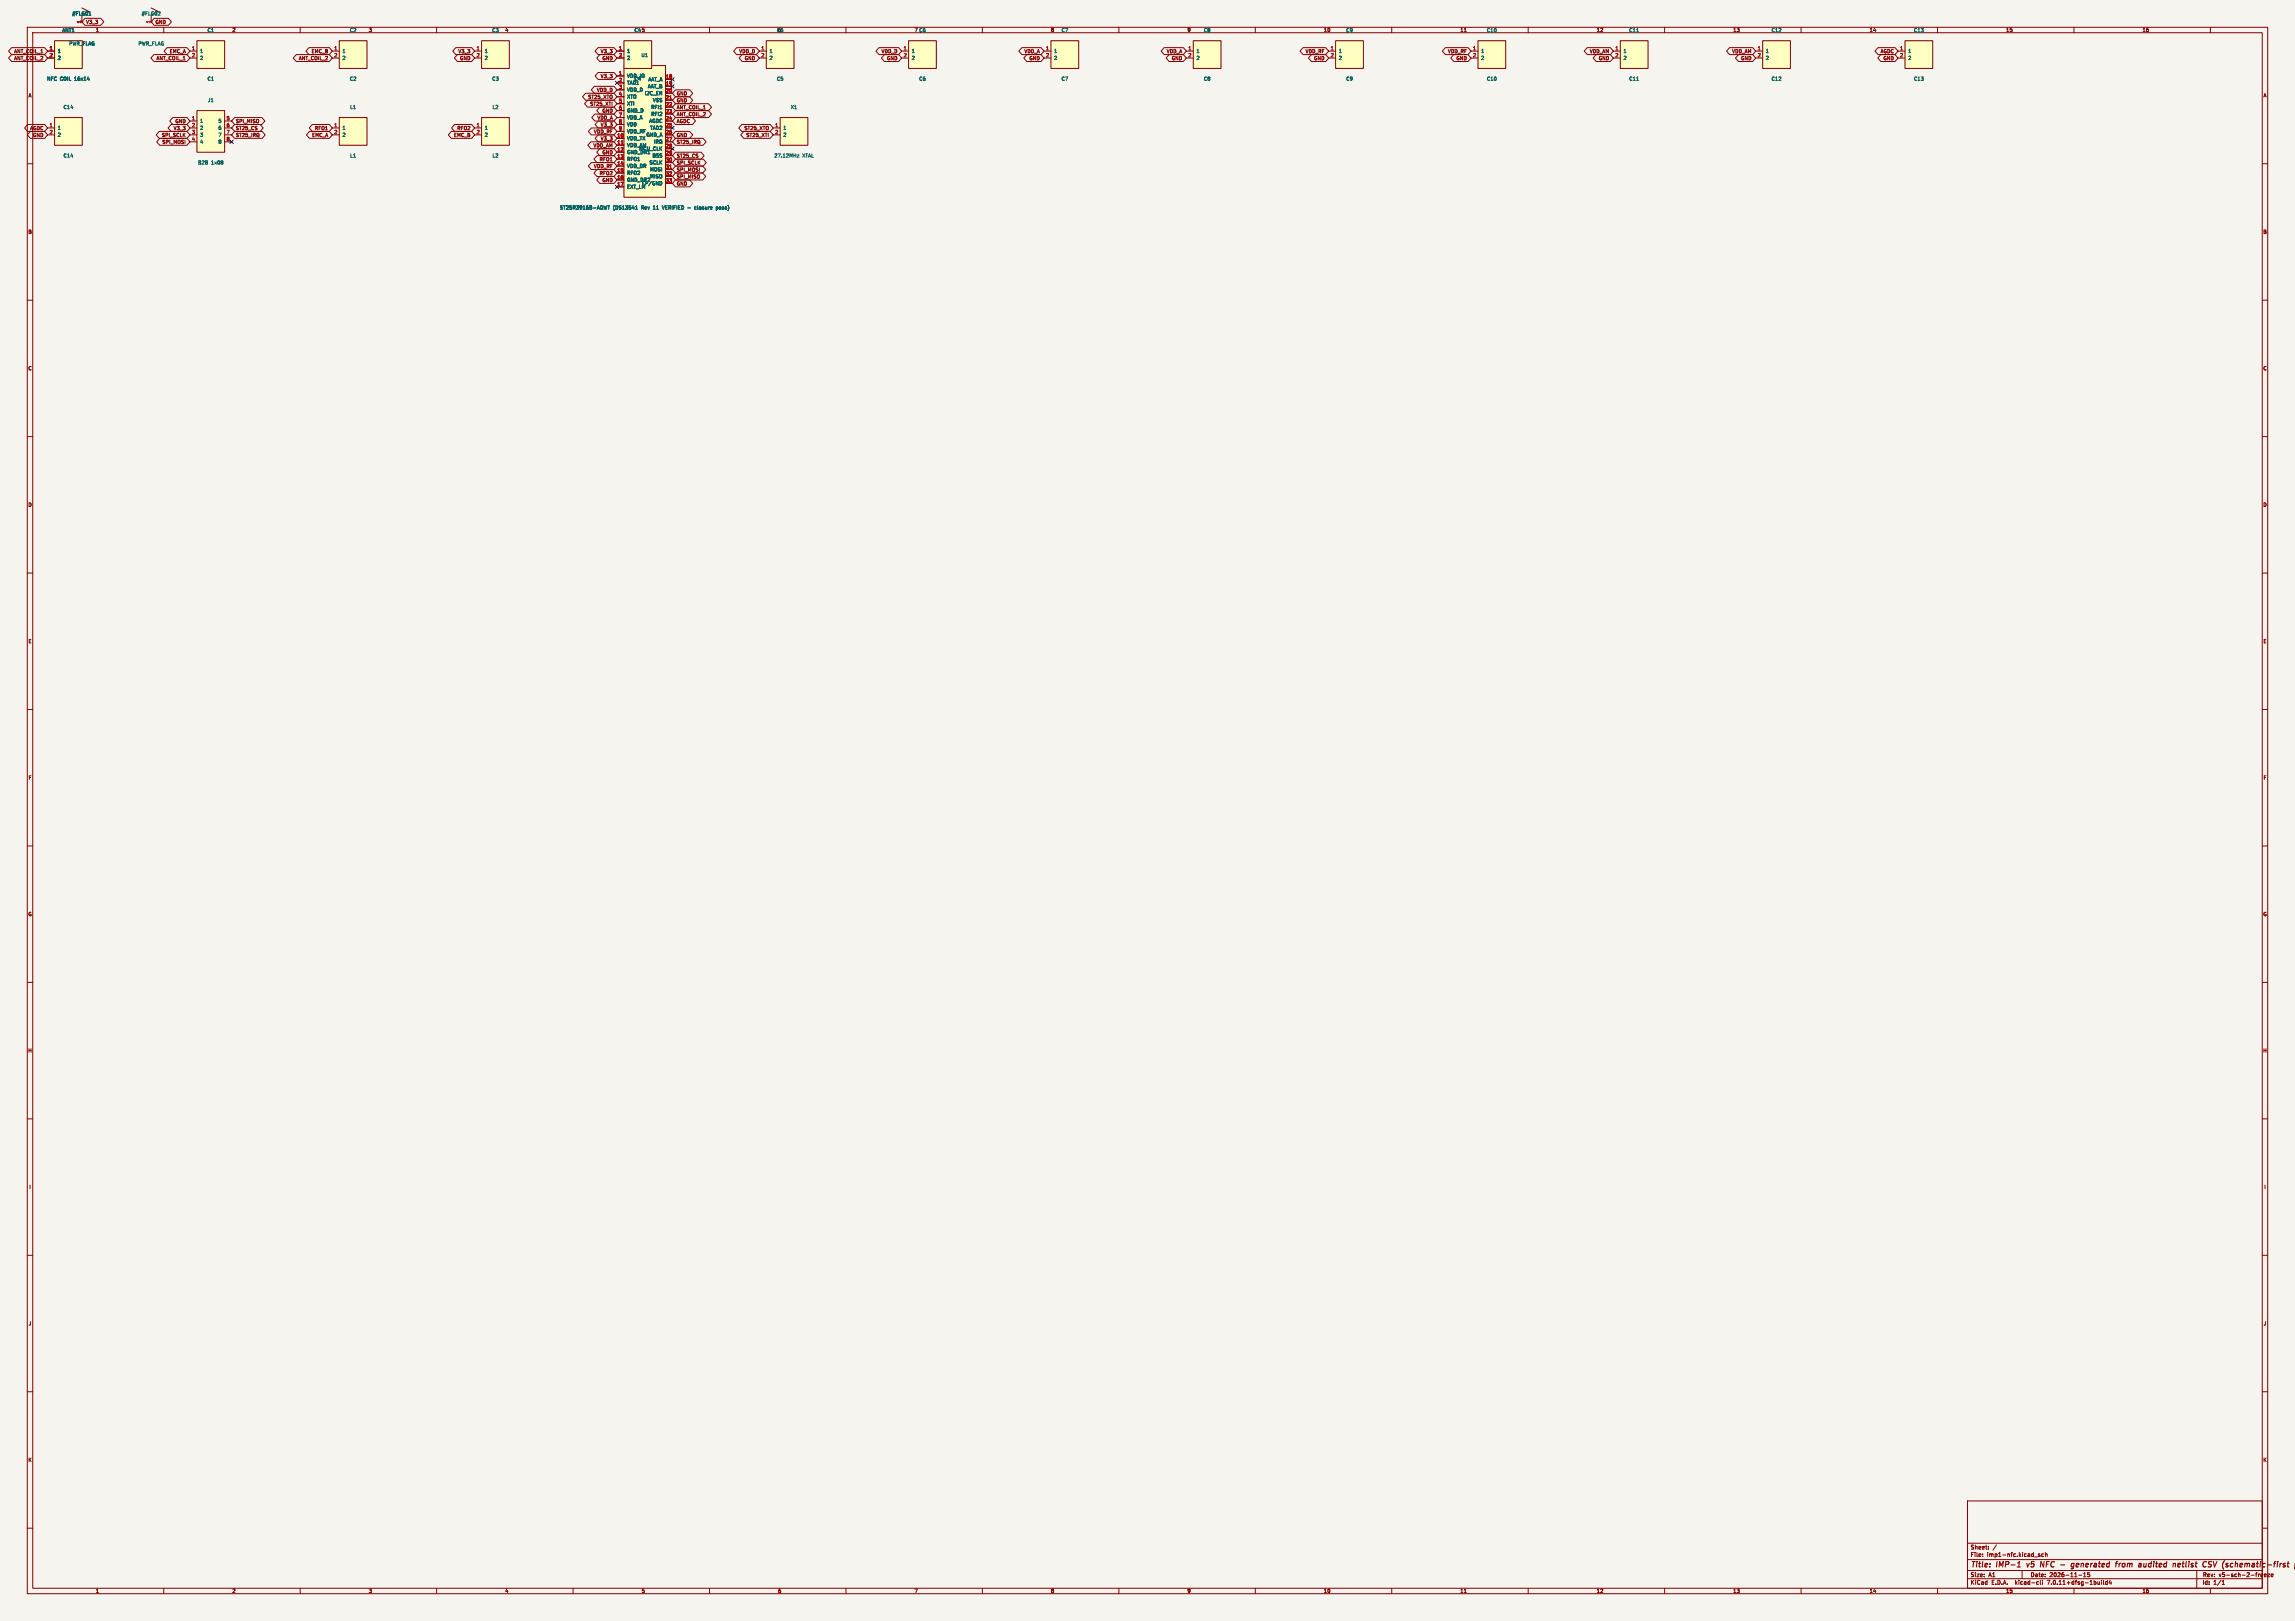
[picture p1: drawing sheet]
<svg xmlns="http://www.w3.org/2000/svg" width="841mm" height="594mm" viewBox="0 0 841 594" stroke-linecap="round" stroke-linejoin="round" font-family="sans-serif">
<defs><g id="words">
<g font-size="2.8" fill="#840000">
<text x="722" y="574.9">Title:</text>
<text x="731.7" y="574.9">IMP-1</text>
<text x="743.6" y="574.9">v5</text>
<text x="749.3" y="574.9">NFC</text>
<text x="757.5" y="574.9">-</text>
<text x="762.3" y="574.9">generated</text>
<text x="779.4" y="574.9">from</text>
<text x="788.5" y="574.9">audited</text>
<text x="801.9" y="574.9">netlist</text>
<text x="813.7" y="574.9">CSV (schematic-first</text>
</g>
<g font-size="2.1" fill="#840000">
<text x="722" y="568">Sheet:</text>
<text x="722" y="570.7">File:</text>
<text x="728.1" y="570.7">imp1-nfc.kicad_sch</text>
<text x="722" y="580.9">KiCad</text>
<text x="722" y="578.1">Size:</text>
<text x="728.7" y="578.1">A1</text>
<text x="729.7" y="580.9">E.D.A.</text>
<text x="738.6" y="580.9">kicad-cli</text>
<text x="744" y="578.1">Date:</text>
<text x="750.5" y="580.9">7.0.11+dfsg-1build4</text>
<text x="751" y="578.1">2026-11-15</text>
<text x="807" y="578.3">Rev:</text>
<text x="807" y="580.9">Id:</text>
<text x="811.1" y="580.9">1/1</text>
<text x="813.4" y="578.3">v5-sch-2-freeze</text>
</g>
<g font-size="1.8" fill="#006464">
<text x="26.4" y="5.9">#FLG01</text>
<text x="51.8" y="5.9">#FLG02</text>
<text x="22.7" y="12">ANT1</text>
<text x="75.9" y="12">C1</text>
<text x="128.1" y="12">C2</text>
<text x="180.2" y="12">C3</text>
<text x="232.4" y="12">C4</text>
<text x="235" y="11.9">5</text>
<text x="284.5" y="12">C5</text>
<text x="285" y="11.9">6</text>
<text x="335" y="11.9">7 C6</text>
<text x="388.9" y="12">C7</text>
<text x="441" y="12">C8</text>
<text x="493.2" y="12">C9</text>
<text x="544.7" y="12">C10</text>
<text x="596.9" y="12">C11</text>
<text x="649.1" y="12">C12</text>
<text x="701.2" y="12">C13</text>
<text x="25.2" y="16.9">PWR_FLAG</text>
<text x="50.6" y="16.9">PWR_FLAG</text>
<text x="21" y="19.6">1</text>
<text x="21" y="22.1">2</text>
<text x="73.2" y="19.6">1</text>
<text x="73.2" y="22.1">2</text>
<text x="125.3" y="19.6">1</text>
<text x="125.3" y="22.1">2</text>
<text x="177.5" y="19.6">1</text>
<text x="177.5" y="22.1">2</text>
<text x="229.7" y="19.6">1</text>
<text x="229.7" y="22.1">2</text>
<text x="234.9" y="21.1">U1</text>
<text x="281.8" y="19.6">1</text>
<text x="281.8" y="22.1">2</text>
<text x="334" y="19.6">1</text>
<text x="334" y="22.1">2</text>
<text x="386.1" y="19.6">1</text>
<text x="386.1" y="22.1">2</text>
<text x="438.3" y="19.6">1</text>
<text x="438.3" y="22.1">2</text>
<text x="490.5" y="19.6">1</text>
<text x="490.5" y="22.1">2</text>
<text x="542.6" y="19.6">1</text>
<text x="542.6" y="22.1">2</text>
<text x="594.8" y="19.6">1</text>
<text x="594.8" y="22.1">2</text>
<text x="646.9" y="19.6">1</text>
<text x="646.9" y="22.1">2</text>
<text x="699.1" y="19.6">1</text>
<text x="699.1" y="22.1">2</text>
<text x="17.1" y="29.8">NFC COIL</text>
<text x="27.4" y="29.8">16x14</text>
<text x="75.9" y="29.8">C1</text>
<text x="128.1" y="29.8">C2</text>
<text x="180.2" y="29.8">C3</text>
<text x="229.7" y="28.7">VDD_IO</text>
<text x="232.4" y="29.8">C4</text>
<text x="237.5" y="30">AAT_A</text>
<text x="284.5" y="29.8">C5</text>
<text x="336.7" y="29.8">C6</text>
<text x="388.9" y="29.8">C7</text>
<text x="441" y="29.8">C8</text>
<text x="493.2" y="29.8">C9</text>
<text x="544.7" y="29.8">C10</text>
<text x="596.9" y="29.8">C11</text>
<text x="649.1" y="29.8">C12</text>
<text x="701.2" y="29.8">C13</text>
<text x="229.7" y="31.2">TAD1</text>
<text x="229.7" y="33.8">VDD_D</text>
<text x="236.1" y="35.1">I2C_EN</text>
<text x="237.3" y="32.5">AAT_B</text>
<text x="23.1" y="40.1">C14</text>
<text x="76" y="37.6">J1</text>
<text x="128.2" y="40.1">L1</text>
<text x="180.3" y="40.1">L2</text>
<text x="229.7" y="36.3">XTO</text>
<text x="229.7" y="38.9">XTI</text>
<text x="229.7" y="41.4">GND_D</text>
<text x="238.5" y="40.1">RFI1</text>
<text x="239.2" y="37.6">VSS</text>
<text x="289.6" y="40.1">X1</text>
<text x="21" y="47.8">1</text>
<text x="73.2" y="45.2">1</text>
<text x="73.2" y="47.8">2</text>
<text x="79.9" y="45.2">5</text>
<text x="79.9" y="47.8">6</text>
<text x="125.3" y="47.8">1</text>
<text x="177.5" y="47.8">1</text>
<text x="229.7" y="43.9">VDD_A</text>
<text x="229.7" y="46.5">VDD</text>
<text x="237.8" y="45.2">AGDC</text>
<text x="238.1" y="47.8">TAD2</text>
<text x="238.5" y="42.7">RFI2</text>
<text x="286.9" y="47.8">1</text>
<text x="21" y="50.3">2</text>
<text x="73.2" y="50.3">3</text>
<text x="73.2" y="52.8">4</text>
<text x="79.9" y="50.3">7</text>
<text x="79.9" y="52.8">8</text>
<text x="125.3" y="50.3">2</text>
<text x="177.5" y="50.3">2</text>
<text x="229.7" y="51.6">VDD_TX</text>
<text x="229.7" y="49">VDD_RF</text>
<text x="236.7" y="50.3">GND_A</text>
<text x="239.5" y="52.8">IRQ</text>
<text x="286.9" y="50.3">2</text>
<text x="23.1" y="57.9">C14</text>
<text x="128.2" y="57.9">L1</text>
<text x="180.3" y="57.9">L2</text>
<text x="229.7" y="54.1">VDD_AM</text>
<text x="229.7" y="56.6">GND_DR1</text>
<text x="229.7" y="59.2">RFO1</text>
<text x="234.1" y="55.4">MCU_CLK</text>
<text x="239" y="57.9">BSS</text>
<text x="283.6" y="57.9">27.12MHz</text>
<text x="294" y="57.9">XTAL</text>
<text x="72.5" y="60.5">B2B</text>
<text x="77.4" y="60.5">1x08</text>
<text x="229.7" y="61.7">VDD_DR</text>
<text x="229.7" y="64.3">RFO2</text>
<text x="237.9" y="60.5">SCLK</text>
<text x="238.1" y="63">MOSI</text>
<text x="238.1" y="65.5">MISO</text>
<text x="229.7" y="66.8">GND_DR2</text>
<text x="229.7" y="69.3">EXT_LM</text>
<text x="235" y="68.1">EP/GND</text>
<text x="205" y="77">ST25R3916B-AQWT</text>
<text x="224.6" y="77">(DS13541</text>
<text x="235.1" y="77">Rev</text>
<text x="239.6" y="77">11</text>
<text x="243.2" y="77">VERIFIED</text>
<text x="255.4" y="77">closure</text>
<text x="263.5" y="77">pass)</text>
</g>
<g font-size="1.8" fill="#a90000">
<text x="29.7" y="8.7" transform="rotate(-90 29.7 8.7)">1</text>
<text x="55.1" y="8.7" transform="rotate(-90 55.1 8.7)">1</text>
<text x="18" y="18.5">1</text>
<text x="18" y="21">2</text>
<text x="70.2" y="18.5">1</text>
<text x="70.2" y="21">2</text>
<text x="122.3" y="18.5">1</text>
<text x="122.3" y="21">2</text>
<text x="174.5" y="18.5">1</text>
<text x="174.5" y="21">2</text>
<text x="226.7" y="18.5">1</text>
<text x="226.7" y="21">2</text>
<text x="278.8" y="18.5">1</text>
<text x="278.8" y="21">2</text>
<text x="331" y="18.5">1</text>
<text x="331" y="21">2</text>
<text x="383.1" y="18.5">1</text>
<text x="383.1" y="21">2</text>
<text x="435.3" y="18.5">1</text>
<text x="435.3" y="21">2</text>
<text x="487.5" y="18.5">1</text>
<text x="487.5" y="21">2</text>
<text x="539.6" y="18.5">1</text>
<text x="539.6" y="21">2</text>
<text x="591.8" y="18.5">1</text>
<text x="591.8" y="21">2</text>
<text x="643.9" y="18.5">1</text>
<text x="643.9" y="21">2</text>
<text x="696.1" y="18.5">1</text>
<text x="696.1" y="21">2</text>
<text x="226.7" y="27.6">1</text>
<text x="243.8" y="28.9">18</text>
<text x="226.7" y="30.1">2</text>
<text x="226.7" y="32.7">3</text>
<text x="226.7" y="35.2">4</text>
<text x="243.8" y="31.4">19</text>
<text x="243.8" y="33.9">20</text>
<text x="226.7" y="37.7">5</text>
<text x="226.7" y="40.3">6</text>
<text x="243.8" y="36.5">21</text>
<text x="243.8" y="39">22</text>
<text x="243.8" y="41.6">23</text>
<text x="18" y="46.6">1</text>
<text x="70.2" y="44.1">1</text>
<text x="70.2" y="46.6">2</text>
<text x="82.9" y="44.1">5</text>
<text x="82.9" y="46.6">6</text>
<text x="122.3" y="46.6">1</text>
<text x="174.5" y="46.6">1</text>
<text x="226.7" y="42.8">7</text>
<text x="226.7" y="45.4">8</text>
<text x="226.7" y="47.9">9</text>
<text x="243.8" y="44.1">24</text>
<text x="243.8" y="46.6">25</text>
<text x="283.9" y="46.6">1</text>
<text x="18" y="49.2">2</text>
<text x="70.2" y="49.2">3</text>
<text x="70.2" y="51.7">4</text>
<text x="82.9" y="49.2">7</text>
<text x="82.9" y="51.7">8</text>
<text x="122.3" y="49.2">2</text>
<text x="174.5" y="49.2">2</text>
<text x="226.1" y="50.4">10</text>
<text x="226.1" y="53">11</text>
<text x="243.8" y="49.2">26</text>
<text x="243.8" y="51.7">27</text>
<text x="283.9" y="49.2">2</text>
<text x="226.1" y="55.5">12</text>
<text x="226.1" y="58.1">13</text>
<text x="243.8" y="54.3">28</text>
<text x="243.8" y="56.8">29</text>
<text x="243.8" y="59.3">30</text>
<text x="226.1" y="60.6">14</text>
<text x="226.1" y="63.1">15</text>
<text x="226.1" y="65.7">16</text>
<text x="243.8" y="61.9">31</text>
<text x="243.8" y="64.4">32</text>
<text x="226.1" y="68.2">17</text>
<text x="243.8" y="67">33</text>
</g>
<g font-size="1.8" fill="#840000">
<text x="31.4" y="9">V3_3</text>
<text x="35" y="11.9">1</text>
<text x="56.8" y="9">GND</text>
<text x="85" y="11.9">2</text>
<text x="135" y="11.9">3</text>
<text x="185" y="11.9">4</text>
<text x="385" y="11.9">8</text>
<text x="435" y="11.9">9</text>
<text x="485" y="11.9">10</text>
<text x="535" y="11.9">11</text>
<text x="585" y="11.9">12</text>
<text x="635" y="11.9">13</text>
<text x="685" y="11.9">14</text>
<text x="735" y="11.9">15</text>
<text x="785" y="11.9">16</text>
<text x="5.1" y="19.7">ANT_COIL_1</text>
<text x="5.1" y="22.2">ANT_COIL_2</text>
<text x="57.2" y="22.2">ANT_COIL_1</text>
<text x="62.1" y="19.7">EMC_A</text>
<text x="109.4" y="22.2">ANT_COIL_2</text>
<text x="114" y="19.7">EMC_B</text>
<text x="167.8" y="19.7">V3_3</text>
<text x="168.4" y="22.2">GND</text>
<text x="220" y="19.7">V3_3</text>
<text x="220.6" y="22.2">GND</text>
<text x="270.8" y="19.7">VDD_D</text>
<text x="272.8" y="22.2">GND</text>
<text x="322.9" y="19.7">VDD_D</text>
<text x="324.9" y="22.2">GND</text>
<text x="375.3" y="19.7">VDD_A</text>
<text x="377.1" y="22.2">GND</text>
<text x="427.4" y="19.7">VDD_A</text>
<text x="429.2" y="22.2">GND</text>
<text x="478.3" y="19.7">VDD_RF</text>
<text x="481.4" y="22.2">GND</text>
<text x="530.5" y="19.7">VDD_RF</text>
<text x="533.6" y="22.2">GND</text>
<text x="582.5" y="19.7">VDD_AM</text>
<text x="585.7" y="22.2">GND</text>
<text x="634.6" y="19.7">VDD_AM</text>
<text x="637.9" y="22.2">GND</text>
<text x="689" y="19.7">AGDC</text>
<text x="690" y="22.2">GND</text>
<text x="220" y="28.8">V3_3</text>
<text x="10.3" y="35.9">A</text>
<text x="218.6" y="33.9">VDD_D</text>
<text x="247.8" y="35.1">GND</text>
<text x="829.3" y="35.9">A</text>
<text x="215.4" y="36.4">ST25_XTO</text>
<text x="216.1" y="39">ST25_XTI</text>
<text x="220.6" y="41.5">GND</text>
<text x="247.8" y="37.7">GND</text>
<text x="247.8" y="40.2">ANT_COIL_1</text>
<text x="10.9" y="47.8">AGDC</text>
<text x="63.5" y="47.8">V3_3</text>
<text x="64.1" y="45.3">GND</text>
<text x="86.3" y="45.3">SPI_MISO</text>
<text x="86.3" y="47.8">ST25_CS</text>
<text x="115.2" y="47.8">RFO1</text>
<text x="167.4" y="47.8">RFO2</text>
<text x="218.8" y="44">VDD_A</text>
<text x="220" y="46.6">V3_3</text>
<text x="247.8" y="45.3">AGDC</text>
<text x="247.8" y="42.8">ANT_COIL_2</text>
<text x="272.6" y="47.8">ST25_XTO</text>
<text x="12" y="50.4">GND</text>
<text x="59.2" y="50.4">SPI_SCLK</text>
<text x="59.3" y="52.9">SPI_MOSI</text>
<text x="86.3" y="50.4">ST25_IRQ</text>
<text x="114.2" y="50.4">EMC_A</text>
<text x="166.2" y="50.4">EMC_B</text>
<text x="217.5" y="49.1">VDD_RF</text>
<text x="220" y="51.7">V3_3</text>
<text x="247.8" y="52.9">ST25_IRQ</text>
<text x="247.8" y="50.4">GND</text>
<text x="273.4" y="50.4">ST25_XTI</text>
<text x="217.3" y="54.2">VDD_AM</text>
<text x="219.6" y="59.3">RFO1</text>
<text x="220.6" y="56.7">GND</text>
<text x="247.8" y="58">ST25_CS</text>
<text x="217.5" y="61.8">VDD_RF</text>
<text x="219.6" y="64.4">RFO2</text>
<text x="247.8" y="60.5">SPI_SCLK</text>
<text x="247.8" y="65.6">SPI_MISO</text>
<text x="247.8" y="63.1">SPI_MOSI</text>
<text x="220.6" y="66.9">GND</text>
<text x="247.8" y="68.2">GND</text>
<text x="10.3" y="85.9">B</text>
<text x="829.2" y="85.9">B</text>
<text x="10.3" y="135.9">C</text>
<text x="829.2" y="135.9">C</text>
<text x="10.3" y="185.9">D</text>
<text x="829.2" y="185.9">D</text>
<text x="10.3" y="235.9">E</text>
<text x="829.3" y="235.9">E</text>
<text x="10.3" y="285.9">F</text>
<text x="829.3" y="285.9">F</text>
<text x="10.3" y="335.9">G</text>
<text x="829.2" y="335.9">G</text>
<text x="10.2" y="385.9">H</text>
<text x="829.2" y="385.9">H</text>
<text x="10.6" y="435.9">I</text>
<text x="829.6" y="435.9">I</text>
<text x="10.4" y="485.9">J</text>
<text x="829.4" y="485.9">J</text>
<text x="10.3" y="535.9">K</text>
<text x="829.2" y="535.9">K</text>
<text x="35" y="583.9">1</text>
<text x="85" y="583.9">2</text>
<text x="135" y="583.9">3</text>
<text x="185" y="583.9">4</text>
<text x="235" y="583.9">5</text>
<text x="285" y="583.9">6</text>
<text x="335" y="583.9">7</text>
<text x="385" y="583.9">8</text>
<text x="435" y="583.9">9</text>
<text x="485" y="583.9">10</text>
<text x="535" y="583.9">11</text>
<text x="585" y="583.9">12</text>
<text x="635" y="583.9">13</text>
<text x="685" y="583.9">14</text>
<text x="735" y="583.9">15</text>
<text x="785" y="583.9">16</text>
</g>
</g></defs>
<path d="M0 0h841v594h-841z" fill="#f5f4ef" stroke="#f5f4ef" stroke-width=".37"/>
<g fill="none" stroke="#840000" stroke-width=".37">
<path d="M4.2 17.5h12.1l1.2 1.2-1.2 1.3h-12.1l-1.1-1.3zM4.2 20h12.1l1.2 1.3-1.2 1.2h-12.1l-1.1-1.2zM10 10h821v574h-821zM12 12h817v570h-817zM17.5 18.7h2.5M20 14.9h10.2v10.2h-10.2zM30 2.9l2.5 1.3-2.5 1.3v2.5M31.1 6.7h5.8l1.1 1.3-1.1 1.3h-5.8l-1.1-1.3zM55.4 2.9l2.5 1.3-2.5 1.3v2.5M56.4 20h12.1l1.1 1.3-1.1 1.2h-12.1l-1.1-1.2zM56.5 6.7h5.2l1.1 1.3-1.1 1.3h-5.2l-1.1-1.3zM60 10v2"/>
<path d="M61.2 17.5h7.3l1.1 1.2-1.1 1.3h-7.3l-1.1-1.3zM69.6 18.7h2.6M72.2 14.9h10.1v10.2h-10.1zM108.6 20h12.1l1.1 1.3-1.1 1.2h-12.1l-1.1-1.2zM110 10v2M113.2 17.5h7.5l1.1 1.2-1.1 1.3h-7.5l-1.1-1.3zM121.8 18.7h2.5M124.3 14.9h10.2v10.2h-10.2zM160 10v2M167 17.5h5.8l1.1 1.2-1.1 1.3h-5.8l-1.1-1.3zM167.6 20h5.2l1.1 1.3-1.1 1.2h-5.2l-1.1-1.2zM173.9 18.7h2.6"/>
<path d="M176.5 14.9h10.1v10.2h-10.1zM210 10v2M219.2 17.5h5.8l1.1 1.2-1.1 1.3h-5.8l-1.1-1.3zM219.8 20h5.2l1.1 1.3-1.1 1.2h-5.2l-1.1-1.2zM226.1 18.7h2.5M228.6 14.9h10.2v10.2h-10.2zM260 10v2M269.9 17.5h7.2l1.2 1.2-1.2 1.3h-7.2l-1.1-1.3zM271.9 20h5.2l1.2 1.3-1.2 1.2h-5.2l-1.1-1.2zM278.3 18.7h2.5M280.8 14.9h10.2v10.2h-10.2zM310 10v2"/>
<path d="M322.1 17.5h7.2l1.1 1.2-1.1 1.3h-7.2l-1.1-1.3zM324.1 20h5.2l1.1 1.3-1.1 1.2h-5.2l-1.1-1.2zM330.4 18.7h2.6M333 14.9h10.1v10.2h-10.1zM360 10v2M374.4 17.5h7.1l1.1 1.2-1.1 1.3h-7.1l-1.1-1.3zM376.3 20h5.2l1.1 1.3-1.1 1.2h-5.2l-1.1-1.2zM382.6 18.7h2.5M385.1 14.9h10.2v10.2h-10.2zM410 10v2M426.6 17.5h7l1.1 1.2-1.1 1.3h-7l-1.1-1.3zM428.4 20h5.2l1.1 1.3-1.1 1.2h-5.2l-1.1-1.2z"/>
<path d="M434.7 18.7h2.6M437.3 14.9h10.1v10.2h-10.1zM460 10v2M477.5 17.5h8.3l1.1 1.2-1.1 1.3h-8.3l-1.1-1.3zM480.6 20h5.2l1.1 1.3-1.1 1.2h-5.2l-1.1-1.2zM486.9 18.7h2.5M489.4 14.9h10.2v10.2h-10.2zM510 10v2M529.7 17.5h8.2l1.2 1.2-1.2 1.3h-8.2l-1.2-1.3zM532.7 20h5.2l1.2 1.3-1.2 1.2h-5.2l-1.1-1.2zM536.6 11.6h.7M539.1 18.7h2.5"/>
<path d="M541.6 14.9h10.2v10.2h-10.2zM560 10v2M581.6 17.5h8.5l1.1 1.2-1.1 1.3h-8.5l-1.1-1.3zM584.9 20h5.2l1.1 1.3-1.1 1.2h-5.2l-1.1-1.2zM591.2 18.7h2.6M593.8 14.9h10.1v10.2h-10.1zM610 10v2M633.8 17.5h8.5l1.1 1.2-1.1 1.3h-8.5l-1.1-1.3zM637.1 20h5.2l1.1 1.3-1.1 1.2h-5.2l-1.1-1.2zM643.4 18.7h2.5M645.9 14.9h10.2v10.2h-10.2zM660 10v2"/>
<path d="M688.2 17.5h6.2l1.1 1.2-1.1 1.3h-6.2l-1.1-1.3zM689.2 20h5.2l1.1 1.3-1.1 1.2h-5.2l-1.1-1.2zM695.5 18.7h2.6M698.1 14.9h10.1v10.2h-10.1zM710 10v2M760 10v2M810 10v2M17.5 21.3h2.5M69.6 21.3h2.6M121.8 21.3h2.5M173.9 21.3h2.6M214.6 34.2h10.4l1.1 1.3-1.1 1.2h-10.4l-1.1-1.2z"/>
<path d="M215.3 36.7h9.7l1.1 1.3-1.1 1.3h-9.7l-1.1-1.3zM217.8 31.6h7.2l1.1 1.3-1.1 1.3h-7.2l-1.1-1.3zM219.2 26.6h5.8l1.1 1.2-1.1 1.3h-5.8l-1.1-1.3zM219.8 39.3h5.2l1.1 1.2-1.1 1.3h-5.2l-1.1-1.3zM226.1 21.3h2.5M226.1 27.8h2.5M226.1 30.4h2.5M226.1 32.9h2.5M226.1 35.5h2.5M226.1 38h2.5M228.6 24h15.3v48.3h-15.3zM243.9 29.1h2.5"/>
<path d="M243.9 31.7h2.5M243.9 34.2h2.5M243.9 36.7h2.5M243.9 39.3h2.5M247.5 35.5h5.2l1.1 1.2-1.1 1.3h-5.2l-1.1-1.3zM247.5 32.9h5.2l1.1 1.3-1.1 1.3h-5.2l-1.1-1.3zM247.5 38h12.1l1.1 1.3-1.1 1.2h-12.1l-1.1-1.2zM278.3 21.3h2.5M330.4 21.3h2.6M382.6 21.3h2.5M434.7 21.3h2.6M486.9 21.3h2.5"/>
<path d="M539.1 21.3h2.5M591.2 21.3h2.6M643.4 21.3h2.5M695.5 21.3h2.6M10 60h2M10.1 45.6h6.2l1.2 1.3-1.2 1.3h-6.2l-1.1-1.3zM11.1 48.2h5.2l1.2 1.2-1.2 1.3h-5.2l-1.1-1.3zM17.5 46.9h2.5M17.5 49.4h2.5M20 43.1h10.2v10.1h-10.2zM58.3 48.2h10.2l1.1 1.2-1.1 1.3h-10.2l-1.1-1.3zM58.5 50.7h10l1.1 1.3-1.1 1.2h-10l-1.1-1.2z"/>
<path d="M62.7 45.6h5.8l1.1 1.3-1.1 1.3h-5.8l-1.1-1.3zM63.3 43.1h5.2l1.1 1.3-1.1 1.2h-5.2l-1.1-1.2zM69.6 44.4h2.6M69.6 46.9h2.6M69.6 49.4h2.6M69.6 52h2.6M72.2 40.5h10.1v15.3h-10.1zM82.3 44.4h2.6M82.3 46.9h2.6M82.3 49.4h2.6M82.3 52h2.6M86 43.1h10l1.1 1.3-1.1 1.2h-10l-1.1-1.2z"/>
<path d="M86 48.2h10.1l1.1 1.2-1.1 1.3h-10.1l-1.1-1.3zM86 45.6h9.3l1.2 1.3-1.2 1.3h-9.3l-1.1-1.3zM113.4 48.2h7.3l1.1 1.2-1.1 1.3h-7.3l-1.1-1.3zM114.4 45.6h6.3l1.1 1.3-1.1 1.3h-6.3l-1.1-1.3zM121.8 46.9h2.5M121.8 49.4h2.5M124.3 43.1h10.2v10.1h-10.2zM165.4 48.2h7.4l1.1 1.2-1.1 1.3h-7.4l-1.1-1.3zM166.6 45.6h6.2l1.1 1.3-1.1 1.3h-6.2l-1.1-1.3zM173.9 46.9h2.6M173.9 49.4h2.6M176.5 43.1h10.1v10.1h-10.1z"/>
<path d="M216.5 52h8.5l1.1 1.2-1.1 1.3h-8.5l-1.1-1.3zM216.7 46.9h8.3l1.1 1.3-1.1 1.2h-8.3l-1.1-1.2zM216.7 59.6h8.3l1.1 1.3-1.1 1.2h-8.3l-1.1-1.2zM218 41.8h7l1.1 1.3-1.1 1.3h-7l-1.1-1.3zM218.8 57h6.2l1.1 1.3-1.1 1.3h-6.2l-1.2-1.3zM219.2 49.4h5.8l1.1 1.3-1.1 1.3h-5.8l-1.1-1.3zM219.2 44.3h5.8l1.1 1.3-1.1 1.3h-5.8l-1.1-1.3zM219.8 54.5h5.2l1.1 1.3-1.1 1.3h-5.2l-1.1-1.3zM226.1 50.7h2.5M226.1 53.2h2.5M226.1 55.8h2.5M226.1 58.3h2.5"/>
<path d="M226.1 40.5h2.5M226.1 43.1h2.5M226.1 45.6h2.5M226.1 48.2h2.5M243.9 44.4h2.5M243.9 46.9h2.5M243.9 49.4h2.5M243.9 52h2.5M243.9 41.8h2.5M243.9 54.5h2.5M243.9 57.1h2.5M243.9 59.6h2.5"/>
<path d="M247.5 58.3h10.2l1.1 1.3-1.1 1.3h-10.2l-1.1-1.3zM247.5 43.1h6.3l1.1 1.3-1.1 1.2h-6.3l-1.1-1.2zM247.5 55.8h9.4l1.1 1.3-1.1 1.2h-9.4l-1.1-1.2zM247.5 50.7h10.1l1.1 1.3-1.1 1.2h-10.1l-1.1-1.2zM247.5 48.2h5.2l1.1 1.2-1.1 1.3h-5.2l-1.1-1.3zM247.5 40.5h12.1l1.1 1.3-1.1 1.3h-12.1l-1.1-1.3zM271.8 45.6h10.4l1.1 1.3-1.1 1.3h-10.4l-1.1-1.3zM272.5 48.2h9.7l1.1 1.2-1.1 1.3h-9.7l-1.1-1.3zM283.3 46.9h2.6M283.3 49.4h2.6M285.9 43.1h10.1v10.1h-10.1zM829 60h2"/>
<path d="M218.8 62.1h6.2l1.1 1.3-1.1 1.3h-6.2l-1.2-1.3zM219.8 64.7h5.2l1.1 1.2-1.1 1.3h-5.2l-1.1-1.3zM226.1 60.9h2.5M226.1 63.4h2.5M226.1 65.9h2.5M226.1 68.5h2.5M243.9 62.1h2.5M243.9 64.7h2.5M243.9 67.2h2.5M247.5 63.4h10l1.1 1.3-1.1 1.2h-10l-1.1-1.2zM247.5 60.9h10l1.1 1.2-1.1 1.3h-10l-1.1-1.3zM247.5 65.9h5.2l1.1 1.3-1.1 1.3h-5.2l-1.1-1.3z"/>
<path d="M10 110h2M829 110h2M10 160h2M829 160h2M10 210h2M829 210h2M10 260h2M829 260h2M10 310h2M829 310h2M10 360h2M829 360h2"/>
<path d="M10 410h2M829 410h2M10 460h2M829 460h2M10 510h2M829 510h2M10 560h2M721 550h108v32h-108zM829 560h2M721 578.5h108M721 575.5h108M721 571.5h108"/>
<path d="M721 565.5h108M726.5 570.2h.1M726.5 570.2v.1M726.5 569.5v.1M728.7 567.5v.2M728.7 566.8v.1M731.6 566.1l-1.3 1.9M741 575.5v3M745.5 570.5h1.2M746.6 579.6l.4 .1M747 569.7l.6 .4-.2 .3-.4-.1M747 569.6v.1"/>
<path d="M747.5 569.5l-.5 .1M747.7 579.1l.2 1.5M748.5 579.1v.1M748.5 579.6v1M748.9 569.5l-.4-.1-.3 .3 .1 .6h.6M749.5 569.5h.6l.1 .9M749.5 568.9v1.5M761.7 577.2h1.2M763.5 577.8h.9M763.5 576.7l.5-.4v1.5M765 576.3v.7l.7-.1 .1 .6-.3 .3-.5-.2M770.1 579.1v.1"/>
<path d="M770.1 579.6v1M770.8 579.1l.2 1.5M772.2 579.7l-.4-.1-.3 .3 .2 .6h.5M772.2 579.1v1.5M773.2 579l-.3 1.1h.9M773.6 579.6v1M805 575.5v6.5M814.3 579.5l.4-.4v1.5M829.8 577.3l.7-.2-.1-.2-.6 .1v.7h.6M831 576.8h.8l-.8 1h.8M832.3 577.3l.7-.2-.1-.2-.6 .1v.7h.6M60 582v2"/>
<path d="M110 582v2M160 582v2M210 582v2M260 582v2M310 582v2M360 582v2M410 582v2M460 582v2M510 582v2M536.6 583.6h.7M560 582v2M610 582v2"/>
<path d="M660 582v2M710 582v2M747 580.5l-.4 .1M760 582v2M810 582v2M814.3 580.6h.9"/>
</g>
<g fill="none" stroke="#840000" stroke-width=".4">
<path d="M739.2 574.2h1.1M739.8 572.5l.2-.3-.2 2M742.7 572.9l.3 1.3M747.7 574.2l.2-2 .9 2M755.1 573.4h1.5M759.3 573h.7M759.9 574.1l-.6 .1M760 572.9l-.2 1.6-.4 .4M761.6 572.9l-.6 .1-.2 .9 .2 .3 .6-.1M761.8 573.4l-1 .1M777.2 572.9l-.4 .1M778.7 573.1l-.8-.1-.3 .8 .4 .4 .7-.4"/>
<path d="M787.7 572.9l-.4 .4-.1 .5 .8 .4M799.7 572.9h.7M800 572.2l-.2 1.7 .4 .3M801.2 572.2l-.3 1.7 .3 .3M811.1 572.2l.4 2 .9-2"/>
</g>
<g fill="#ffffc2" stroke="#ffffc2" stroke-width=".37">
<path d="M489.4 14.9h10.2v10.2h-10.2z"/>
<path d="M72.2 40.5h10.1v15.3h-10.1z"/>
<path d="M72.2 14.9h10.1v10.2h-10.1z"/>
<path d="M124.3 14.9h10.2v10.2h-10.2z"/>
<path d="M124.3 43.1h10.2v10.1h-10.2z"/>
<path d="M645.9 14.9h10.2v10.2h-10.2z"/>
<path d="M698.1 14.9h10.1v10.2h-10.1z"/>
<path d="M541.6 14.9h10.2v10.2h-10.2z"/>
<path d="M20 43.1h10.2v10.1h-10.2z"/>
<path d="M285.9 43.1h10.1v10.1h-10.1z"/>
<path d="M385.1 14.9h10.2v10.2h-10.2z"/>
<path d="M437.3 14.9h10.1v10.2h-10.1z"/>
<path d="M593.8 14.9h10.1v10.2h-10.1z"/>
<path d="M280.8 14.9h10.2v10.2h-10.2z"/>
<path d="M333 14.9h10.1v10.2h-10.1z"/>
<path d="M228.6 24h15.3v48.3h-15.3z"/>
<path d="M228.6 14.9h10.2v10.2h-10.2z"/>
<path d="M176.5 14.9h10.1v10.2h-10.1z"/>
<path d="M20 14.9h10.2v10.2h-10.2z"/>
<path d="M176.5 43.1h10.1v10.1h-10.1z"/>
</g>
<g fill="none" stroke="#006464" stroke-width=".37">
<path d="M32.6 5.6h.7M57.9 5.6h.8M58.6 4.4v.5M599.7 11.7h.7M32 29h.8M599.7 29.5h.7M292.1 56.8h.7l-.7 .8h.7M222.4 75.4l-.3 1.3M222.7 75.4h.7M223 75.4v1.3M232.9 76.7h.7M232.9 75.8l.4-.4v1.3"/>
<path d="M242.3 66.6l.2 .5-.2 .6M242.6 75.4l.5 1.3M252 76.2h1M254.6 76.6h.1M254.6 76.6l.4 .1M255 75.8l-.4 .2v.6M263 76.6h-.5M263 76l-.5-.1v1.2"/>
</g>
<path d="M245.4 36.3h.7M227.6 52.8h.7M245.4 61.7h.7" fill="none" stroke="#a90000" stroke-width=".37"/>
<g fill="none" stroke="#000084" stroke-width=".37">
<path d="M225.5 29.8l1.2 1.2M226.7 29.8l-1.2 1.2M245.8 31l1.2 1.3M245.8 28.5l1.2 1.2M247 31l-1.2 1.3M247 28.5l-1.2 1.2M84.3 51.4l1.2 1.2M85.5 51.4l-1.2 1.2M245.8 53.9l1.2 1.2M245.8 46.3l1.2 1.2M247 53.9l-1.2 1.2M247 46.3l-1.2 1.2"/>
<path d="M225.5 67.9l1.2 1.2M226.7 67.9l-1.2 1.2"/>
</g>
<use href="#words"/>
</svg>
